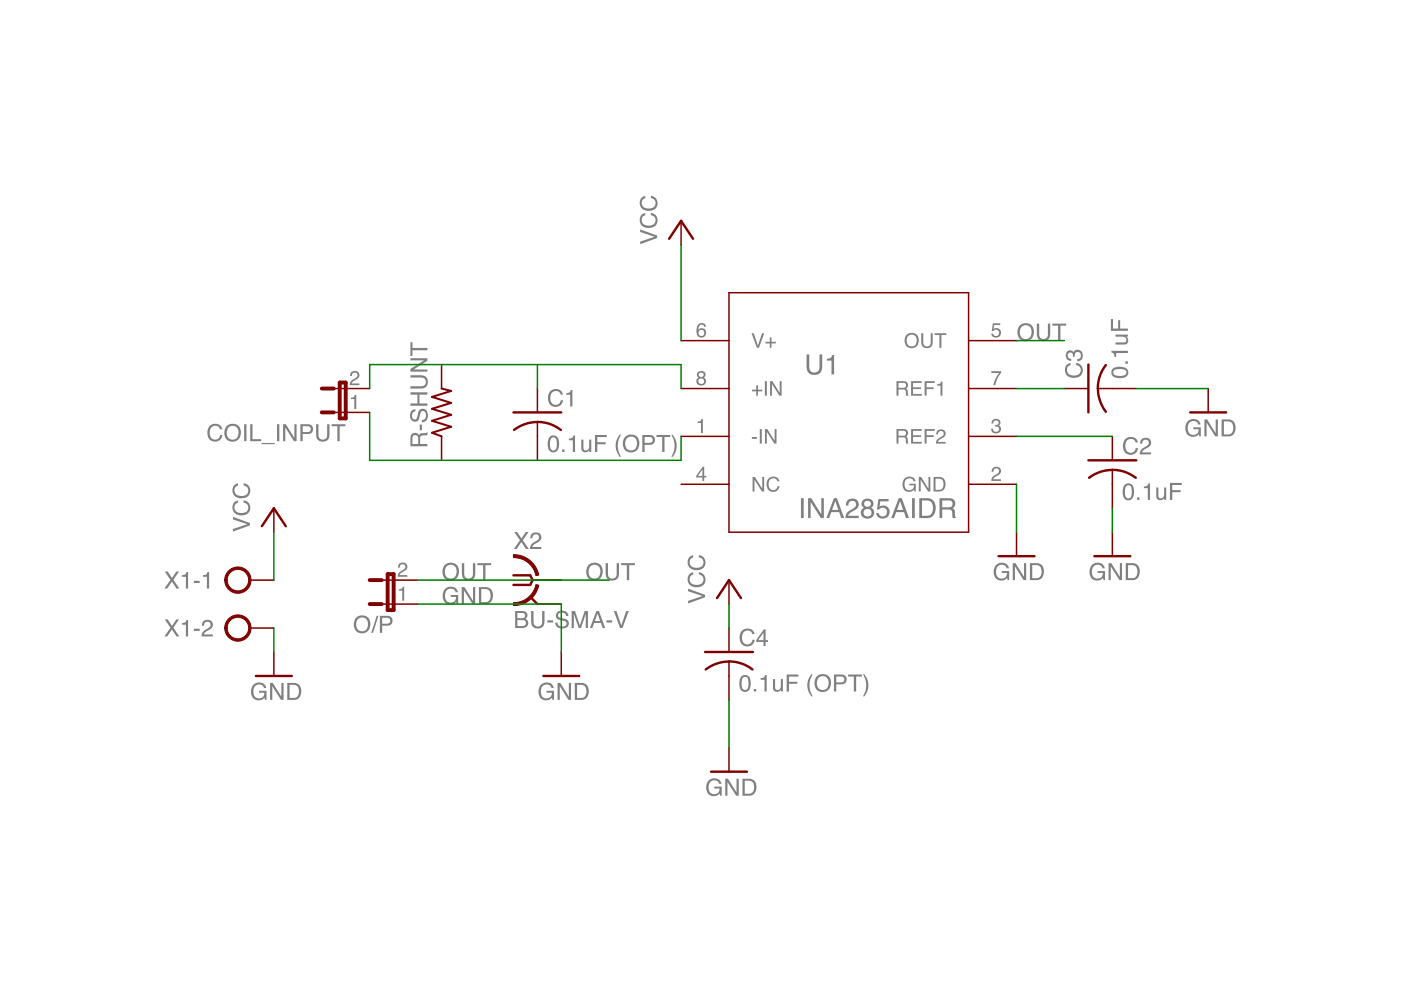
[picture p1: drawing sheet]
<svg xmlns="http://www.w3.org/2000/svg" width="297mm" height="210mm" viewBox="0 0 297 210" stroke-linecap="round" stroke-linejoin="round" font-family="sans-serif">
<g fill="#808080">
<path d="M147.9 89.4l.6-.1 .2-.5h.3v3h-.4v-2.1h-.7z"/>
<path d="M210.5 99.2a.99 .99 0 0 1 1.6 .2 .99 .99 0 0 1-.6 1.4l-.7 .4-.2 .4h1.6v.4h-2a2.08 2.08 0 0 1 1.5-1.7 .6 .6 0 0 0-.4-1 .6 .6 0 0 0-.7 .7h-.4z"/>
<path d="M210.5 89a.9 .9 0 0 1 1.2-.1 .9 .9 0 0 1 .3 1.2l-.3 .1a.89 .89 0 0 1 .5 1.1 .89 .89 0 0 1-1.1 .6 .92 .92 0 0 1-1-1h.4a.62 .62 0 0 0 .9 .7 .62 .62 0 0 0 .1-1.1l-.5-.1v-.3a.55 .55 0 0 0 .7-.3 .55 .55 0 0 0-.3-.7 .55 .55 0 0 0-.7 .3l-.1 .4h-.4z"/>
<path d="M210.5 68.5h1.6v.4h-1.3l-.1 .8a1.05 1.05 0 0 1 1.4 .3 1.05 1.05 0 0 1-.2 1.4 1.05 1.05 0 0 1-1.4 0l-.3-.7h.4a.66 .66 0 0 0 1 .4 .66 .66 0 0 0 0-1.1 .66 .66 0 0 0-1 .2h-.3z"/>
<path d="M210.2 78.7h2.1v.3l-.9 1.5-.4 1.2h-.4l.2-.7 1-1.9h-1.6z"/>
<path d="M74.4 84.3l.6-.1 .2-.5h.3v3h-.4v-2.1h-.7z"/>
<path d="M74.5 78.9a.99 .99 0 0 1 1.6 .2 .99 .99 0 0 1-.7 1.4l-.6 .4-.2 .4h1.6v.4h-2.1a2.08 2.08 0 0 1 1.5-1.7 .6 .6 0 0 0-.3-1 .6 .6 0 0 0-.7 .7h-.4z"/>
<path d="M84.6 125l.5-.2 .3-.4h.3v3h-.4v-2.2h-.7z"/>
<path d="M84.7 119.5a.99 .99 0 0 1 1.5 .2 .99 .99 0 0 1-.6 1.5l-.6 .3-.3 .4h1.7v.4h-2.1a2.08 2.08 0 0 1 1.5-1.7 .6 .6 0 0 0-.3-1 .6 .6 0 0 0-.7 .8h-.4z"/>
<path d="M169.8 105.6h.6v4.2h-.6zM171.3 105.6h.7l2.1 3.4v-3.4h.6v4.2h-.7l-2.1-3.4v3.4h-.6zM177.1 106.3l-.7 1.8h1.3zM176.8 105.6h.6l1.6 4.2h-.6l-.5-1.2h-1.6l-.5 1.2h-.6zM179.7 106.1a1.33 1.33 0 0 1 1.9-.2 1.33 1.33 0 0 1 .1 1.9l-.4 .3a2.51 2.51 0 0 0-1.5 1.3h2.3v.4h-2.9a2.2 2.2 0 0 1 1.8-2 .84 .84 0 0 0 .5-1.1 .84 .84 0 0 0-1.1-.5 .84 .84 0 0 0-.5 1h-.6l.1-.6zM183.2 106.9a.7 .7 0 0 0 1.4 0 .7 .7 0 0 0-1.4 0zM183.1 108.7a.85 .85 0 0 0 1.7 0 .85 .85 0 0 0-1.7 0zM183 106.1a1.19 1.19 0 0 1 1.6-.2 1.19 1.19 0 0 1 .3 1.6l-.2 .1a1.29 1.29 0 0 1 .4 1.8 1.29 1.29 0 0 1-1.7 .5 1.18 1.18 0 0 1-.9-1.1 1.18 1.18 0 0 1 .7-1.1 .94 .94 0 0 1-.2-1.6zM186.2 105.8h2.2v.5h-1.8l-.1 1.1a1.41 1.41 0 0 1 2.2 1 1.41 1.41 0 0 1-1.9 1.5l-.6-.2-.3-.4-.1-.5h.5a.9 .9 0 0 0 1.3 .5 .9 .9 0 0 0 .3-1.3 .9 .9 0 0 0-1.4-.1l-.1 .1h-.5zM190.8 106.3l-.6 1.8h1.3zM190.5 105.6h.7l1.5 4.2h-.6l-.4-1.2h-1.7l-.5 1.2h-.5zM193.4 105.6h.5v4.2h-.5zM195.5 106.1v3.3h1a1.58 1.58 0 0 0 1.2-2.3l-.4-.7a2.45 2.45 0 0 0-1.8-.3zM194.9 105.6a3.5 3.5 0 0 1 2.8 .4 2.47 2.47 0 0 1-.3 3.7l-2.5 .1zM199.8 106.1v1.5h1.3a.73 .73 0 0 0 .9-.7 .73 .73 0 0 0-.8-.8zM199.2 105.6h1.9a1.16 1.16 0 0 1 1.4 .8 1.16 1.16 0 0 1-.6 1.4l.5 .4 .1 1.3 .2 .3h-.7l-.2-1.4-.2-.3-.5-.1h-1.3v1.8h-.6z"/>
<path d="M135.7 48.6l3.6 1.3v.6l-3.6 1.3v-.6l3.1-1-3.1-1zM136 45.6l.8-.4v.5a1.16 1.16 0 0 0-.7 1.4 1.16 1.16 0 0 0 1.5 .7 1.13 1.13 0 0 0 1.4-.8 1.13 1.13 0 0 0-1-1.4v-.5a1.62 1.62 0 0 1 1.4 1.9 1.62 1.62 0 0 1-1.9 1.3 1.69 1.69 0 0 1-1.7-.8 1.69 1.69 0 0 1 .2-1.9zM136 42l.8-.4v.4a1.16 1.16 0 0 0-.7 1.5 1.16 1.16 0 0 0 1.5 .7 1.13 1.13 0 0 0 1.4-.9 1.13 1.13 0 0 0-1-1.3v-.5a1.62 1.62 0 0 1 1.4 1.9 1.62 1.62 0 0 1-1.9 1.3 1.69 1.69 0 0 1-1.7-.9 1.69 1.69 0 0 1 .2-1.8z"/>
<path d="M211.2 119.8a1.6 1.6 0 0 1 2.7 .7h-.5a1.18 1.18 0 0 0-1.4-.7 1.18 1.18 0 0 0-.8 1.4 1.18 1.18 0 0 0 1 1.5 1.18 1.18 0 0 0 1.3-1.2h-1.1v-.4h1.6v1.9h-.3l-.2-.5a1.68 1.68 0 0 1-2.1 .4 1.68 1.68 0 0 1-.7-2.1zM214.7 119.4h.6l1.8 2.9v-2.9h.5v3.6h-.6l-1.8-2.9v2.9h-.5zM218.9 119.8v2.8h.8a1.48 1.48 0 0 0 1.2-1.1 1.48 1.48 0 0 0-.5-1.5l-.4-.2zM218.4 119.4a3 3 0 0 1 2.3 .3 2.04 2.04 0 0 1-.5 3.2l-1.8 .1z"/>
<path d="M116.7 92.5a1.29 1.29 0 0 1 1.4 .2 1.29 1.29 0 0 1 .4 1.4 1.47 1.47 0 0 1-1.5 1.8 2.16 2.16 0 0 1-.7-2.8zM116.9 92.9a2.34 2.34 0 0 0 .2 2.6 .79 .79 0 0 0 1-1 1.37 1.37 0 0 0-.8-1.8zM119.2 95.3h.5v.5h-.5zM120.6 93l.7-.1 .3-.6h.3v3.5h-.4v-2.5h-.9zM123.2 93.2h.5v1.7a.62 .62 0 0 0 .7 .6 .62 .62 0 0 0 .5-.8v-1.5h.5v2.6h-.5v-.4a.91 .91 0 0 1-1 .5 .91 .91 0 0 1-.7-.9zM126.2 92.2h2.4v.5h-2v1.1h1.8v.4h-1.8v1.6h-.4zM131.4 92.2h.3a4.4 4.4 0 0 0 0 4.7h-.3a3.7 3.7 0 0 1 0-4.7zM132.7 92.5a1.85 1.85 0 0 1 2.4 .1 1.85 1.85 0 0 1 .2 2.4 1.8 1.8 0 0 1-2.4 .7 1.8 1.8 0 0 1-.8-2.3zM132.9 92.9a1.49 1.49 0 0 0-.3 1.7 1.49 1.49 0 0 0 1.5 .9 1.57 1.57 0 0 0 1-1.5 1.57 1.57 0 0 0-1-1.4l-.8 .1zM136.2 92.2h1.6a1.04 1.04 0 0 1 1.1 1.1 1.04 1.04 0 0 1-1.1 1h-1.1v1.5h-.5zM136.7 92.6v1.3h.9a.63 .63 0 0 0 .8-.6 .63 .63 0 0 0-.8-.7zM139.2 92.2h2.9v.5h-1.2v3.1h-.5v-3.1h-1.2zM142.3 92.2h.3a3.7 3.7 0 0 1 0 4.7h-.3a4.4 4.4 0 0 0 0-4.7z"/>
<path d="M238.6 102.7a1.29 1.29 0 0 1 1.4 .1 1.29 1.29 0 0 1 .4 1.4 1.47 1.47 0 0 1-1.5 1.8 2.16 2.16 0 0 1-.7-2.7zM238.8 103a2.34 2.34 0 0 0 .2 2.6 .79 .79 0 0 0 1-1 1.37 1.37 0 0 0-.8-1.7zM241.1 105.5h.5v.5h-.5zM242.5 103.2l.7-.2 .3-.5h.3v3.5h-.4v-2.5h-.9zM245.2 103.4h.4v1.7a.62 .62 0 0 0 .7 .6 .62 .62 0 0 0 .5-.8v-1.5h.5v2.6h-.5l.1-.4a.91 .91 0 0 1-1.1 .4 .91 .91 0 0 1-.6-.9zM248.1 102.4h2.5v.4h-2.1v1.1h1.8v.5h-1.8v1.6h-.4z"/>
<path d="M231.5 119.8a1.6 1.6 0 0 1 2.7 .7h-.5a1.18 1.18 0 0 0-1.4-.7 1.18 1.18 0 0 0-.8 1.4 1.18 1.18 0 0 0 1 1.5 1.18 1.18 0 0 0 1.3-1.2h-1.1v-.4h1.6v1.9h-.3l-.1-.5a1.68 1.68 0 0 1-2.2 .4 1.68 1.68 0 0 1-.7-2.1zM235 119.4h.6l1.8 2.9v-2.9h.5v3.6h-.6l-1.8-2.9v2.9h-.5zM239.2 119.8v2.8h.8a1.48 1.48 0 0 0 1.2-1.1 1.48 1.48 0 0 0-.5-1.5l-.4-.2zM238.7 119.4a3 3 0 0 1 2.4 .3 2.04 2.04 0 0 1-.5 3.2l-1.9 .1z"/>
<path d="M235.9 78.2a2.65 2.65 0 0 1 3.2 .2 1.2 1.2 0 0 1-.1 1.3 1.2 1.2 0 0 1-1.2 .5 2.02 2.02 0 0 1-2.1-.9 1.16 1.16 0 0 1 .2-1.1zM236.2 78.5a.79 .79 0 0 0 0 .9 .79 .79 0 0 0 .9 .3h.7a.73 .73 0 0 0 .9-.3 .73 .73 0 0 0-.2-1 2.96 2.96 0 0 0-2.3 .1zM238.6 76.6h.5v.5h-.5zM235.6 74.4h3.5v.5h-2.5v.8h-.3l-.1-.7-.6-.3zM236.5 70.9h2.6v.5h-.4a.91 .91 0 0 1 .5 1 .91 .91 0 0 1-.9 .7h-1.8v-.5h1.8a.62 .62 0 0 0 .5-.7 .62 .62 0 0 0-.8-.5h-1.5zM235.5 67.7h.5v2h1.1v-1.8h.4v1.8h1.6v.4h-3.6z"/>
<path d="M251.8 89.3a1.6 1.6 0 0 1 2.7 .7h-.4a1.18 1.18 0 0 0-1.5-.7 1.18 1.18 0 0 0-.8 1.5 1.18 1.18 0 0 0 1 1.4 1.18 1.18 0 0 0 1.3-1.2h-1.1v-.4h1.6v1.9h-.3l-.1-.4a1.68 1.68 0 0 1-2.2 .3 1.68 1.68 0 0 1-.7-2zM255.4 88.9h.5l1.8 2.9v-2.9h.5v3.6h-.5l-1.9-2.9v2.9h-.4zM259.5 89.3v2.8h.9a1.48 1.48 0 0 0 1.1-1 1.48 1.48 0 0 0-.4-1.5l-.5-.2zM259 88.9a3 3 0 0 1 2.4 .3 2.04 2.04 0 0 1-.5 3.3h-1.9z"/>
<path d="M49.4 109.6l3.6 1.3v.5l-3.6 1.3v-.5l3-1.1-3-1zM49.6 106.5l.9-.4v.5a1.16 1.16 0 0 0-.7 1.5 1.16 1.16 0 0 0 1.4 .7 1.13 1.13 0 0 0 1.4-.9 1.13 1.13 0 0 0-.9-1.3v-.5a1.62 1.62 0 0 1 1.4 1.8 1.62 1.62 0 0 1-2 1.4 1.69 1.69 0 0 1-1.6-.9 1.69 1.69 0 0 1 .1-1.9zM49.6 102.9l.9-.4v.5a1.16 1.16 0 0 0-.7 1.4 1.16 1.16 0 0 0 1.4 .8 1.13 1.13 0 0 0 1.4-.9 1.13 1.13 0 0 0-.9-1.4v-.4a1.62 1.62 0 0 1 1.4 1.8 1.62 1.62 0 0 1-2 1.4 1.69 1.69 0 0 1-1.6-.9 1.69 1.69 0 0 1 .1-1.9z"/>
<path d="M53.7 145.2a1.6 1.6 0 0 1 2.7 .7h-.4a1.18 1.18 0 0 0-1.5-.7 1.18 1.18 0 0 0-.8 1.4 1.18 1.18 0 0 0 1 1.5 1.18 1.18 0 0 0 1.4-1.2h-1.2v-.4h1.6v1.9h-.3l-.1-.5a1.68 1.68 0 0 1-2.1 .3 1.68 1.68 0 0 1-.7-2zM57.3 144.8h.5l1.9 2.9v-2.9h.4v3.6h-.5l-1.9-2.9v2.9h-.4zM61.4 145.2v2.8h.9a1.48 1.48 0 0 0 1.1-1.1 1.48 1.48 0 0 0-.4-1.5l-.5-.2zM60.9 144.8a3 3 0 0 1 2.4 .3 2.04 2.04 0 0 1-.5 3.2l-1.9 .1z"/>
<path d="M109.7 130v1.1h.9a.58 .58 0 0 0 .7-.6 .58 .58 0 0 0-.7-.5zM109.7 131.5v1.2h1a.65 .65 0 0 0 .8-.6 .65 .65 0 0 0-.8-.6zM109.2 129.6h1.6a.89 .89 0 0 1 1 .5 .89 .89 0 0 1-.5 1.1 1.02 1.02 0 0 1 .7 1.3 1.02 1.02 0 0 1-1.3 .7h-1.5zM112.6 129.6h.5v2.2a.93 .93 0 0 0 .9 1 .93 .93 0 0 0 1-1v-2.2h.4v2a1.44 1.44 0 0 1-1.4 1.7 1.44 1.44 0 0 1-1.4-1.7zM116 131.5h1.3v.5h-1.3zM118.2 129.8a1.39 1.39 0 0 1 2.3 .8h-.5a.86 .86 0 0 0-.8-.7 .86 .86 0 0 0-.9 .8l.4 .2a2.18 2.18 0 0 1 1.9 1 1.41 1.41 0 0 1-.8 1.3 1.41 1.41 0 0 1-1.5-.1l-.4-.4-.1-.4-.1-.3h.5a1.01 1.01 0 0 0 .9 .9 1.01 1.01 0 0 0 1-.7v-.1a2.42 2.42 0 0 0-1.7-.8l-.2-.1a.96 .96 0 0 1 0-1.4zM121.2 129.6h.7l1 3 1.1-3h.7v3.6h-.5v-3.1l-1 3.1h-.5l-1-3.1v3.1h-.5zM126.7 130.1l-.6 1.6h1.1zM126.4 129.6h.6l1.3 3.6h-.5l-.4-1.1h-1.4l-.4 1.1h-.5zM128.6 131.5h1.2v.5h-1.2zM130.2 129.6h.5l1 3 1.1-3h.5l-1.3 3.6h-.5z"/>
<path d="M114.7 145.2a1.6 1.6 0 0 1 2.7 .7h-.5a1.18 1.18 0 0 0-1.5-.7 1.18 1.18 0 0 0-.7 1.4 1.18 1.18 0 0 0 1 1.5 1.18 1.18 0 0 0 1.3-1.2h-1.1v-.4h1.6v1.9h-.4l-.1-.5a1.68 1.68 0 0 1-2.1 .3 1.68 1.68 0 0 1-.7-2zM118.2 144.8h.6l1.8 2.9v-2.9h.5v3.6h-.6l-1.8-2.9v2.9h-.5zM122.3 145.2v2.8h.9a1.48 1.48 0 0 0 1.2-1.1 1.48 1.48 0 0 0-.5-1.5l-.4-.2zM121.9 144.8a3 3 0 0 1 2.3 .3 2.04 2.04 0 0 1-.5 3.2l-1.8 .1z"/>
<path d="M157.3 143.3a1.29 1.29 0 0 1 1.5 .1 1.29 1.29 0 0 1 .4 1.5 1.47 1.47 0 0 1-1.5 1.8 2.16 2.16 0 0 1-.8-2.8zM157.6 143.7a2.34 2.34 0 0 0 .1 2.6 .79 .79 0 0 0 1-1 1.37 1.37 0 0 0-.7-1.8zM159.8 146.1h.5v.5h-.5zM161.3 143.8l.6-.2 .3-.5h.4v3.5h-.5v-2.5h-.8zM163.9 144h.4v1.7a.62 .62 0 0 0 .8 .6 .62 .62 0 0 0 .4-.8l.1-1.5h.4v2.6h-.4v-.4a.91 .91 0 0 1-1 .5 .91 .91 0 0 1-.7-.9zM166.8 143h2.5v.5h-2v1.1h1.7v.4h-1.7v1.6h-.5zM172 143h.3a4.4 4.4 0 0 0 0 4.6h-.3a3.7 3.7 0 0 1 0-4.6zM173.3 143.3a1.85 1.85 0 0 1 2.4 .1 1.85 1.85 0 0 1 .3 2.4 1.8 1.8 0 0 1-2.4 .7 1.8 1.8 0 0 1-.8-2.3zM173.5 143.7a1.49 1.49 0 0 0-.2 1.7 1.49 1.49 0 0 0 1.5 .9 1.57 1.57 0 0 0 .9-1.5 1.57 1.57 0 0 0-1-1.4h-.8zM176.8 143h1.6a1.04 1.04 0 0 1 1.1 1.1 1.04 1.04 0 0 1-1.1 1h-1.1v1.5h-.5zM177.3 143.4v1.3h1a.63 .63 0 0 0 .7-.6 .63 .63 0 0 0-.7-.7zM179.8 143h2.9v.4h-1.2v3.2h-.5v-3.2h-1.2zM183 143h.3a3.7 3.7 0 0 1 0 4.6h-.3a4.4 4.4 0 0 0 0-4.6z"/>
<path d="M145.9 124.8l3.6 1.3v.5l-3.6 1.4v-.6l3.1-1-3.1-1zM146.1 121.8l.9-.4v.4a1.16 1.16 0 0 0-.7 1.5 1.16 1.16 0 0 0 1.4 .7 1.13 1.13 0 0 0 1.4-.9 1.13 1.13 0 0 0-.9-1.3v-.5a1.62 1.62 0 0 1 1.4 1.9 1.62 1.62 0 0 1-2 1.3 1.69 1.69 0 0 1-1.6-.9 1.69 1.69 0 0 1 .1-1.8zM146.1 118.2l.9-.5v.5a1.16 1.16 0 0 0-.7 1.5 1.16 1.16 0 0 0 1.4 .7 1.13 1.13 0 0 0 1.4-.9 1.13 1.13 0 0 0-.9-1.3v-.5a1.62 1.62 0 0 1 1.4 1.9 1.62 1.62 0 0 1-2 1.3 1.69 1.69 0 0 1-1.6-.9 1.69 1.69 0 0 1 .1-1.8z"/>
<path d="M150.2 165.5a1.6 1.6 0 0 1 2.8 .7h-.5a1.18 1.18 0 0 0-1.5-.7 1.18 1.18 0 0 0-.8 1.4 1.18 1.18 0 0 0 1.1 1.5 1.18 1.18 0 0 0 1.3-1.2h-1.2v-.4h1.6v1.9h-.3l-.1-.5a1.68 1.68 0 0 1-2.1 .4 1.68 1.68 0 0 1-.7-2.1zM153.8 165.1h.5l1.9 2.9v-2.9h.4v3.6h-.5l-1.9-2.9v2.9h-.4zM157.9 165.5v2.8h.9a1.48 1.48 0 0 0 1.1-1.1 1.48 1.48 0 0 0-.4-1.5l-.5-.1zM157.4 165.1a3 3 0 0 1 2.4 .3 2.04 2.04 0 0 1-.5 3.3h-1.9z"/>
<path d="M159.4 92.7h1.1v.3h-1.1zM161.1 91h.4v3.1h-.4zM162.2 91h.5l1.5 2.5v-2.5h.4v3.1h-.4l-1.6-2.5v2.5h-.4z"/>
<path d="M191.8 101.5a1.37 1.37 0 0 1 2.3 .6h-.4a1.01 1.01 0 0 0-1.3-.6 1.01 1.01 0 0 0-.6 1.2 1.01 1.01 0 0 0 .9 1.2 1.01 1.01 0 0 0 1.1-1h-1v-.3h1.4v1.6h-.3l-.1-.4a1.44 1.44 0 0 1-1.8 .3 1.44 1.44 0 0 1-.6-1.8zM194.8 101.1h.5l1.6 2.5v-2.5h.4v3.1h-.5l-1.6-2.5v2.5h-.4zM198.3 101.5v2.4h.8a1.2 1.2 0 0 0 1-1.2 1.2 1.2 0 0 0-1-1.2zM197.9 101.1a2.58 2.58 0 0 1 2.1 .3 1.76 1.76 0 0 1-.5 2.8h-1.6z"/>
<path d="M190.5 91.3v1.1h1a.53 .53 0 0 0 .6-.5 .53 .53 0 0 0-.6-.6zM190.1 91h1.4a.84 .84 0 0 1 1 .5 .84 .84 0 0 1-.4 1 1.67 1.67 0 0 1 .5 1.4v.2h-.5l-.1-1.1-.2-.2-1.3-.1v1.4h-.4zM193.2 91h2.2v.3h-1.8v1h1.7v.3h-1.7v1.1h1.8v.4h-2.2zM196 91h2.2v.3h-1.7v1h1.5v.4h-1.5v1.4h-.5zM198.8 91.3a.99 .99 0 0 1 1.6 .2 .99 .99 0 0 1-.7 1.4l-.6 .4-.3 .4h1.7v.4h-2.1a2.08 2.08 0 0 1 1.5-1.7 .6 .6 0 0 0-.3-1 .6 .6 0 0 0-.7 .7h-.4z"/>
<path d="M159.6 101.1h.5l1.5 2.5v-2.5h.4v3.1h-.5l-1.5-2.5v2.5h-.4zM162.9 101.5a1.34 1.34 0 0 1 1.3-.4 1.34 1.34 0 0 1 1 1h-.4a.99 .99 0 0 0-1.2-.6 .99 .99 0 0 0-.6 1.2 .97 .97 0 0 0 .7 1.2 .97 .97 0 0 0 1.2-.8h.4a1.42 1.42 0 0 1-1.8 1.1 1.42 1.42 0 0 1-.9-1.9z"/>
<path d="M148.9 99.5l-.9 1.4h.9zM149 99h.3v1.9h.4v.3h-.4v.8h-.4v-.8h-1.3v-.3z"/>
<path d="M192.3 70.9a1.61 1.61 0 0 1 2.5 .8 1.61 1.61 0 0 1-1.5 2.1 1.67 1.67 0 0 1-1.5-1.1 1.67 1.67 0 0 1 .5-1.8zM192.5 71.3a1.2 1.2 0 0 0-.1 1.7 1.2 1.2 0 0 0 1.7 .1 1.23 1.23 0 0 0 .1-1.6 1.23 1.23 0 0 0-1.5-.4zM195.3 70.7h.4v1.9a.8 .8 0 0 0 .8 .9 .8 .8 0 0 0 .8-.9v-1.9h.5v1.7a1.23 1.23 0 0 1-1.3 1.4 1.23 1.23 0 0 1-1.2-1.4zM198.1 70.7h2.5v.3h-1v2.7h-.4v-2.7h-1.1z"/>
<path d="M159.3 70.7h.5l.9 2.6 .9-2.6h.4l-1.1 3h-.4zM163.2 71.5h.4v1h.9v.3h-.9v.9h-.4v-.9h-.9v-.3h.9z"/>
<path d="M148.2 68.7a.88 .88 0 0 1 .9-.2 .88 .88 0 0 1 .6 .8h-.4a.62 .62 0 0 0-.8-.5 .62 .62 0 0 0-.4 .8v.3a1.01 1.01 0 0 1 1.4 .1 1.01 1.01 0 0 1-.1 1.4 1.01 1.01 0 0 1-1.4-.1 2.3 2.3 0 0 1 .2-2.6zM148.1 70.6a.65 .65 0 0 0 1.3 0 .65 .65 0 0 0-1.3 0z"/>
<path d="M190.5 81.2v1h1a.53 .53 0 0 0 .6-.5 .53 .53 0 0 0-.6-.5zM190.1 80.8h1.4a.84 .84 0 0 1 1 .5 .84 .84 0 0 1-.4 1.1 1.67 1.67 0 0 1 .5 1.4v.1h-.5l-.1-1-.2-.3h-1.3v1.3h-.4zM193.2 80.8h2.2v.4h-1.8v.9h1.7v.4h-1.7v1h1.8v.4h-2.2zM196 80.8h2.2v.4h-1.7v.9h1.5v.4h-1.5v1.4h-.5zM198.7 81.5l.6-.2 .2-.4h.3v3h-.4v-2.1h-.7z"/>
<path d="M160.3 81.7h.4v.9h.9v.4h-.9v.9h-.4v-.9h-.9v-.4h.9zM162.2 80.8h.4v3.1h-.4zM163.3 80.8h.5l1.5 2.5v-2.5h.4v3.1h-.5l-1.5-2.5v2.5h-.4z"/>
<path d="M148.1 79.5a.55 .55 0 0 0 1.1 0 .55 .55 0 0 0-1.1 0zM148.1 80.9a.61 .61 0 0 0 1.2 0 .61 .61 0 0 0-1.2 0zM148 78.9a.87 .87 0 0 1 1.2-.2 .87 .87 0 0 1 .2 1.3l-.2 .1a.95 .95 0 0 1 .3 1.3 .95 .95 0 0 1-1.3 .2 .86 .86 0 0 1-.6-.7 .86 .86 0 0 1 .6-.8 .69 .69 0 0 1-.2-1.2z"/>
<path d="M171 75.2h.6v2.6a1.09 1.09 0 0 0 1.1 1.2 1.09 1.09 0 0 0 1-1.2v-2.6h.6v2.3a1.69 1.69 0 0 1-1.6 2 1.69 1.69 0 0 1-1.7-2zM175.3 76.1l.8-.2 .3-.6h.4v4.1h-.5v-2.9h-1z"/>
<path d="M87.6 92.4l-.1 .3-.1 1.4h1.3v-1.1a.64 .64 0 0 0-.3-.7 .64 .64 0 0 0-.8 .1zM87.3 92.1a.99 .99 0 0 1 1.5 .2 1.3 1.3 0 0 1 1.5-.5l.3-.2v.6l-1.2 .2-.3 .2v1.5h1.5v.5h-3.6v-1.9zM89 90h.4v1.2h-.4zM87.4 87l.7-.2v.4a.86 .86 0 0 0-.8 .9 .86 .86 0 0 0 .8 .8l.3-.3a2.18 2.18 0 0 1 .9-1.9 1.41 1.41 0 0 1 1.3 .7 1.41 1.41 0 0 1-.1 1.6l-.3 .3-.5 .2h-.2v-.4a1.01 1.01 0 0 0 .8-.9 1.01 1.01 0 0 0-.6-1.1l-.2 .1a2.42 2.42 0 0 0-.7 1.7 1.07 1.07 0 0 1-1.4 .3 1.07 1.07 0 0 1-.5-1.3zM87 83.2h3.6v.5h-1.7v1.8h1.7v.5h-3.6v-.5h1.5v-1.8h-1.5zM87 79.6h2a1.44 1.44 0 0 1 1.7 1.4 1.44 1.44 0 0 1-1.7 1.4h-2v-.5h2.2a.93 .93 0 0 0 1.1-.9 .93 .93 0 0 0-1.1-.9h-2.2zM87 75.9h3.6v.6l-2.9 1.8h2.9v.5h-3.6v-.6l2.9-1.8h-2.9zM87 72.6h.4v1.2h3.2v.5h-3.2v1.2h-.4z"/>
<path d="M116.6 83a1.57 1.57 0 0 1 1.6-.5 1.57 1.57 0 0 1 1.1 1.2h-.4a1.16 1.16 0 0 0-1.5-.7 1.16 1.16 0 0 0-.7 1.4 1.13 1.13 0 0 0 .9 1.4 1.13 1.13 0 0 0 1.3-.9h.5a1.62 1.62 0 0 1-1.9 1.4 1.62 1.62 0 0 1-1.3-2l.1-.7zM120.1 83.4l.6-.2 .3-.5h.4v3.5h-.5v-2.5h-.8z"/>
<path d="M44.4 90.4a1.57 1.57 0 0 1 1.6-.5 1.57 1.57 0 0 1 1.1 1.1h-.5a1.16 1.16 0 0 0-1.4-.7 1.16 1.16 0 0 0-.7 1.5 1.13 1.13 0 0 0 .8 1.4 1.13 1.13 0 0 0 1.4-1h.5a1.62 1.62 0 0 1-1.9 1.4 1.62 1.62 0 0 1-1.3-1.9l.1-.7zM48.2 90.2a1.85 1.85 0 0 1 2.4 .1 1.85 1.85 0 0 1 .2 2.4 1.8 1.8 0 0 1-2.4 .8 1.8 1.8 0 0 1-.7-2.4zM48.4 90.7a1.49 1.49 0 0 0-.2 1.7 1.49 1.49 0 0 0 1.5 .8 1.57 1.57 0 0 0 .9-1.5 1.57 1.57 0 0 0-1-1.4l-.8 .1zM51.8 89.9h.5v3.6h-.5zM53 89.9h.5v3.2h1.9v.4h-2.4zM55.5 93.9h2.7v.3h-2.7zM58.7 89.9h.5v3.6h-.5zM60 89.9h.6l1.8 3v-3h.5v3.6h-.6l-1.8-2.9v2.9h-.5zM63.7 89.9h1.6a1.04 1.04 0 0 1 1.1 1.1 1.04 1.04 0 0 1-1.1 1h-1.1v1.5h-.5zM64.2 90.4v1.2h.9a.63 .63 0 0 0 .8-.6 .63 .63 0 0 0-.8-.6zM67 89.9h.5v2.3a.93 .93 0 0 0 .9 1 .93 .93 0 0 0 1-1v-2.3h.5v2.1a1.44 1.44 0 0 1-1.5 1.6 1.44 1.44 0 0 1-1.4-1.6zM70.3 89.9h2.9v.5h-1.2v3.1h-.5v-3.1h-1.2z"/>
<path d="M238.5 93.2a1.57 1.57 0 0 1 1.6-.5 1.57 1.57 0 0 1 1.1 1.1h-.4a1.16 1.16 0 0 0-1.5-.7 1.16 1.16 0 0 0-.7 1.5 1.13 1.13 0 0 0 .9 1.4 1.13 1.13 0 0 0 1.3-1h.5a1.62 1.62 0 0 1-1.9 1.4 1.62 1.62 0 0 1-1.3-1.9l.1-.7zM242.1 93.1a1.15 1.15 0 0 1 1.8 .2 1.15 1.15 0 0 1-.7 1.7l-.8 .4-.3 .5h2v.4h-2.5a1.9 1.9 0 0 1 1.5-1.7 .72 .72 0 0 0 .4-1 .72 .72 0 0 0-.8-.4 .72 .72 0 0 0-.5 .9h-.5z"/>
<path d="M226.1 77.4l.9-.4v.4a1.16 1.16 0 0 0-.7 1.5 1.16 1.16 0 0 0 1.4 .7 1.13 1.13 0 0 0 1.4-.9 1.13 1.13 0 0 0-.9-1.3v-.5a1.62 1.62 0 0 1 1.4 1.9 1.62 1.62 0 0 1-2 1.3 1.69 1.69 0 0 1-1.6-.8 1.69 1.69 0 0 1 .1-1.9zM226.2 74.6a.85 .85 0 0 1 1.4 .1 1.08 1.08 0 0 1 1.5-.4 1.08 1.08 0 0 1 .5 1.4l-.2 .5-.4 .3-.6 .1v-.5a.72 .72 0 0 0 .8-1 .72 .72 0 0 0-1.3-.1v.6h-.4a.62 .62 0 0 0-.3-.8 .62 .62 0 0 0-.8 .2 .62 .62 0 0 0 .1 .8l.6 .3v.4a1.16 1.16 0 0 1-1.1-.7 1.16 1.16 0 0 1 .2-1.2z"/>
<path d="M34.9 121.2h.6l1 1.4 .9-1.4h.6l-1.2 1.7 1.2 1.9h-.6l-1-1.5-1 1.5h-.5l1.2-1.9zM38.6 122l.6-.2 .3-.5h.4v3.5h-.5v-2.5h-.8zM41.1 123.2h1.2v.4h-1.2zM43 122l.7-.2 .3-.5h.3v3.5h-.4v-2.5h-.9z"/>
<path d="M34.9 131.3h.6l1 1.4 .9-1.4h.6l-1.2 1.8 1.2 1.8h-.6l-1-1.4-1 1.4h-.5l1.2-1.8zM38.6 132.1l.6-.1 .3-.6h.4v3.5h-.5v-2.4h-.8zM41.1 133.3h1.2v.5h-1.2zM43.1 131.7a1.15 1.15 0 0 1 1.9 .2 1.15 1.15 0 0 1-.8 1.7l-.7 .4-.3 .5h1.9v.4h-2.4a1.9 1.9 0 0 1 1.5-1.8 .72 .72 0 0 0 .4-.9 .72 .72 0 0 0-.9-.4 .72 .72 0 0 0-.4 .9h-.5z"/>
<path d="M109 112.8h.6l1 1.4 .9-1.4h.6l-1.3 1.8 1.3 1.8h-.6l-1-1.5-1 1.5h-.5l1.2-1.8zM112.8 113.2a1.15 1.15 0 0 1 1.8 .2 1.15 1.15 0 0 1-.7 1.7l-.7 .4-.4 .5h2v.4h-2.4a1.9 1.9 0 0 1 1.4-1.8 .72 .72 0 0 0 .5-.9 .72 .72 0 0 0-.9-.4 .72 .72 0 0 0-.5 .8h-.5z"/>
<path d="M75.6 130.9a1.85 1.85 0 0 1 2.4 .1 1.85 1.85 0 0 1 .3 2.4 1.8 1.8 0 0 1-2.4 .7 1.8 1.8 0 0 1-.8-2.4zM75.9 131.3a1.49 1.49 0 0 0-.3 1.7 1.49 1.49 0 0 0 1.5 .8 1.57 1.57 0 0 0 .9-1.4 1.57 1.57 0 0 0-.9-1.5l-.8 .1zM79.9 130.6h.3l-1.1 3.6h-.4zM80.5 130.6h1.7a1.04 1.04 0 0 1 1 1 1.04 1.04 0 0 1-1 1.1h-1.2v1.5h-.5zM81 131v1.2h1a.63 .63 0 0 0 .7-.6 .63 .63 0 0 0-.7-.6z"/>
<path d="M157.2 133.8a1.57 1.57 0 0 1 1.6-.5 1.57 1.57 0 0 1 1.2 1.1h-.5a1.16 1.16 0 0 0-1.5-.6 1.16 1.16 0 0 0-.7 1.4 1.13 1.13 0 0 0 .9 1.4 1.13 1.13 0 0 0 1.3-1h.5a1.62 1.62 0 0 1-1.9 1.4 1.62 1.62 0 0 1-1.3-1.9l.1-.7zM161.9 134.1l-1.1 1.6h1.1zM162 133.4h.3v2.3h.5v.4h-.5v.9h-.4v-.9h-1.6v-.4z"/>
<path d="M94.3 124.9a1.6 1.6 0 0 1 2.8 .7h-.5a1.18 1.18 0 0 0-1.5-.7 1.18 1.18 0 0 0-.7 1.4 1.18 1.18 0 0 0 1 1.4 1.18 1.18 0 0 0 1.3-1.1h-1.1v-.4h1.5v1.9h-.3l-.1-.5a1.68 1.68 0 0 1-2.1 .3 1.68 1.68 0 0 1-.7-2zM97.9 124.5h.6l1.8 2.9v-2.9h.5v3.6h-.6l-1.8-2.9v2.9h-.5zM102 124.9v2.8h.9a1.48 1.48 0 0 0 1.1-1.1 1.48 1.48 0 0 0-.4-1.5l-.4-.2zM101.5 124.5a3 3 0 0 1 2.4 .3 2.04 2.04 0 0 1-.5 3.2l-1.9 .1z"/>
<path d="M216.3 68.9a1.85 1.85 0 0 1 2.4 .1 1.85 1.85 0 0 1 .3 2.4 1.8 1.8 0 0 1-2.4 .7 1.8 1.8 0 0 1-.8-2.3zM216.6 69.3a1.49 1.49 0 0 0-.3 1.7 1.49 1.49 0 0 0 1.5 .9 1.57 1.57 0 0 0 .9-1.5 1.57 1.57 0 0 0-.9-1.4h-.8zM219.8 68.6h.5v2.2a.93 .93 0 0 0 1 1.1 .93 .93 0 0 0 .9-1.1v-2.2h.5v2a1.44 1.44 0 0 1-1.4 1.7 1.44 1.44 0 0 1-1.5-1.7zM223.1 68.6h2.9v.4h-1.2v3.2h-.5v-3.2h-1.2z"/>
<path d="M124.9 119.7a1.85 1.85 0 0 1 2.4 .1 1.85 1.85 0 0 1 .3 2.4 1.8 1.8 0 0 1-2.4 .7 1.8 1.8 0 0 1-.8-2.4zM125.1 120.1a1.49 1.49 0 0 0-.2 1.7 1.49 1.49 0 0 0 1.5 .8 1.57 1.57 0 0 0 .9-1.4 1.57 1.57 0 0 0-1-1.4h-.8zM128.4 119.4h.5v2.2a.93 .93 0 0 0 .9 1.1 .93 .93 0 0 0 .9-1.1v-2.2h.5v2a1.44 1.44 0 0 1-1.4 1.7 1.44 1.44 0 0 1-1.4-1.7zM131.7 119.4h2.9v.4h-1.2v3.2h-.5v-3.2h-1.2z"/>
<path d="M94.4 119.7a1.85 1.85 0 0 1 2.4 .1 1.85 1.85 0 0 1 .3 2.4 1.8 1.8 0 0 1-2.4 .7 1.8 1.8 0 0 1-.8-2.4zM94.7 120.1a1.49 1.49 0 0 0-.3 1.7 1.49 1.49 0 0 0 1.5 .8 1.57 1.57 0 0 0 .9-1.4 1.57 1.57 0 0 0-1-1.4h-.7zM97.9 119.4h.5v2.2a.93 .93 0 0 0 .9 1.1 .93 .93 0 0 0 1-1.1v-2.2h.5v2a1.44 1.44 0 0 1-1.5 1.7 1.44 1.44 0 0 1-1.4-1.7zM101.2 119.4h2.9v.4h-1.2v3.2h-.5v-3.2h-1.2z"/>
</g>
<g fill="none" stroke="#800000" stroke-width=".32">
<path d="M144.4 46.8v5.1M93.6 77.3v5.1M144.4 72.2h10.2M154.6 62.1h50.8v50.7h-50.8zM205.4 72.2h10.1M70.8 82.4h7.6M70.8 87.4h7.6M93.6 92.5v5.1M113.9 82.4v5M113.9 89.5v8.1M144.4 92.5h10.2M144.4 82.4h10.2"/>
<path d="M205.4 92.5h10.1M205.4 82.4h10.1M225.7 82.4h5.1M232.8 82.4h8.1M235.8 92.5v5.1M235.8 99.6v8.2M256.2 82.4v5M58.1 107.8v5M144.4 102.7h10.2M205.4 102.7h10.1M215.5 112.8v5.1M235.8 112.8v5.1"/>
<path d="M53 123h5.1M53 133.2h5.1M58.1 138.2v5.1M80.9 123h7.6M80.9 128.1h7.6M112.9 123h6.1M113.9 128.1h5.1M119 138.2v5.1M154.6 123v5.1M154.6 133.2v5M154.6 140.3v8.1M154.6 158.6v5"/>
</g>
<g fill="none" stroke="#800000" stroke-width=".51">
<path d="M141.9 50.6l2.5-3.8 2.5 3.8M230.8 77.3v10.1M234.5 77.4l-.9 1.3-.5 1.4-.4 2.3M108.9 87.4h10.1M109 91.1a8.1 8.1 0 0 1 9.9 .1M230.8 97.6h10.1M232.8 82.4l.1 1.5 .4 1.4 1.2 2M235.8 99.6l2.3 .3 1.4 .6 1.3 .8M235.8 99.6l-2.2 .3-1.4 .6-1.3 .8M252.3 87.4h7.7M55.5 111.6l2.6-3.8 2.5 3.8M211.7 117.9h7.6"/>
<path d="M232 117.9h7.6M108.9 122h3.5l.5 1-.5 1h-3.5M112.4 126.6l1.5 1.5M149.5 138.2h10.1M152 126.8l2.6-3.8 2.5 3.8M54.3 143.3h7.6M115.2 143.3h7.6M149.6 141.9a8 8 0 0 1 9.9 0M150.7 163.6h7.7"/>
</g>
<path d="M93.6 82.4l2.1 .5-4.1 1.3 4.1 1.2-4.1 1.3 4.1 1.2-4.1 1.3 4.1 1.3-4.1 1.3 2 .7" fill="none" stroke="#800000" stroke-width=".42"/>
<path d="M68.2 87.4h2.6M68.2 82.4h2.6M72 81.1h1.3v7.6h-1.3zM78.4 128.1h2.5M78.4 123h2.5M82.2 121.7h1.3v7.6h-1.3z" fill="none" stroke="#800000" stroke-width=".83"/>
<g fill="#800000" stroke="#800000" stroke-width=".21">
<path d="M48.3 121.2a2.79 2.79 0 0 1 4.5 .3 2.79 2.79 0 0 1-1.6 4.2 2.79 2.79 0 0 1-3.6-2.7h.6a2.28 2.28 0 0 1 3.2-2.1 2.28 2.28 0 0 1 .4 3.9 2.28 2.28 0 0 1-3.6-1.4v-.4h-.6a2.69 2.69 0 0 1 .7-1.8z" fill-rule="evenodd"/>
<path d="M48.3 131.3a2.79 2.79 0 0 1 4.5 .4 2.79 2.79 0 0 1-1.6 4.1 2.79 2.79 0 0 1-3.6-2.6h.6a2.28 2.28 0 0 1 3.2-2.1 2.28 2.28 0 0 1 .4 3.8 2.28 2.28 0 0 1-3.6-1.3v-.4h-.6a2.69 2.69 0 0 1 .7-1.9z" fill-rule="evenodd"/>
<path d="M108.8 117.6a5.3 5.3 0 0 1 5.4 4.3l-.6 .1a4.8 4.8 0 0 0-4.7-3.8z" fill-rule="evenodd"/>
<path d="M108.9 127.8a4.8 4.8 0 0 0 4.7-3.8l.6 .1a5.4 5.4 0 0 1-5.4 4.3z" fill-rule="evenodd"/>
</g>
<g fill="none" stroke="#008000" stroke-width=".32">
<path d="M144.4 51.9v20.3M113.9 77.3v5.1M215.5 72.2h10.2M78.4 82.4v-5.1h66v5.1M78.4 87.4v10.2h66v-5.1M215.5 82.4h10.2M215.5 92.5h20.3M240.9 82.4h15.3M58.1 112.8v10.2M215.5 102.7v10.1M235.8 107.8v5M58.1 133.2v5"/>
<path d="M88.5 128.1h30.5v10.1M88.5 123h40.7M154.6 128.1v5.1M154.6 148.4v10.2"/>
</g>
</svg>
